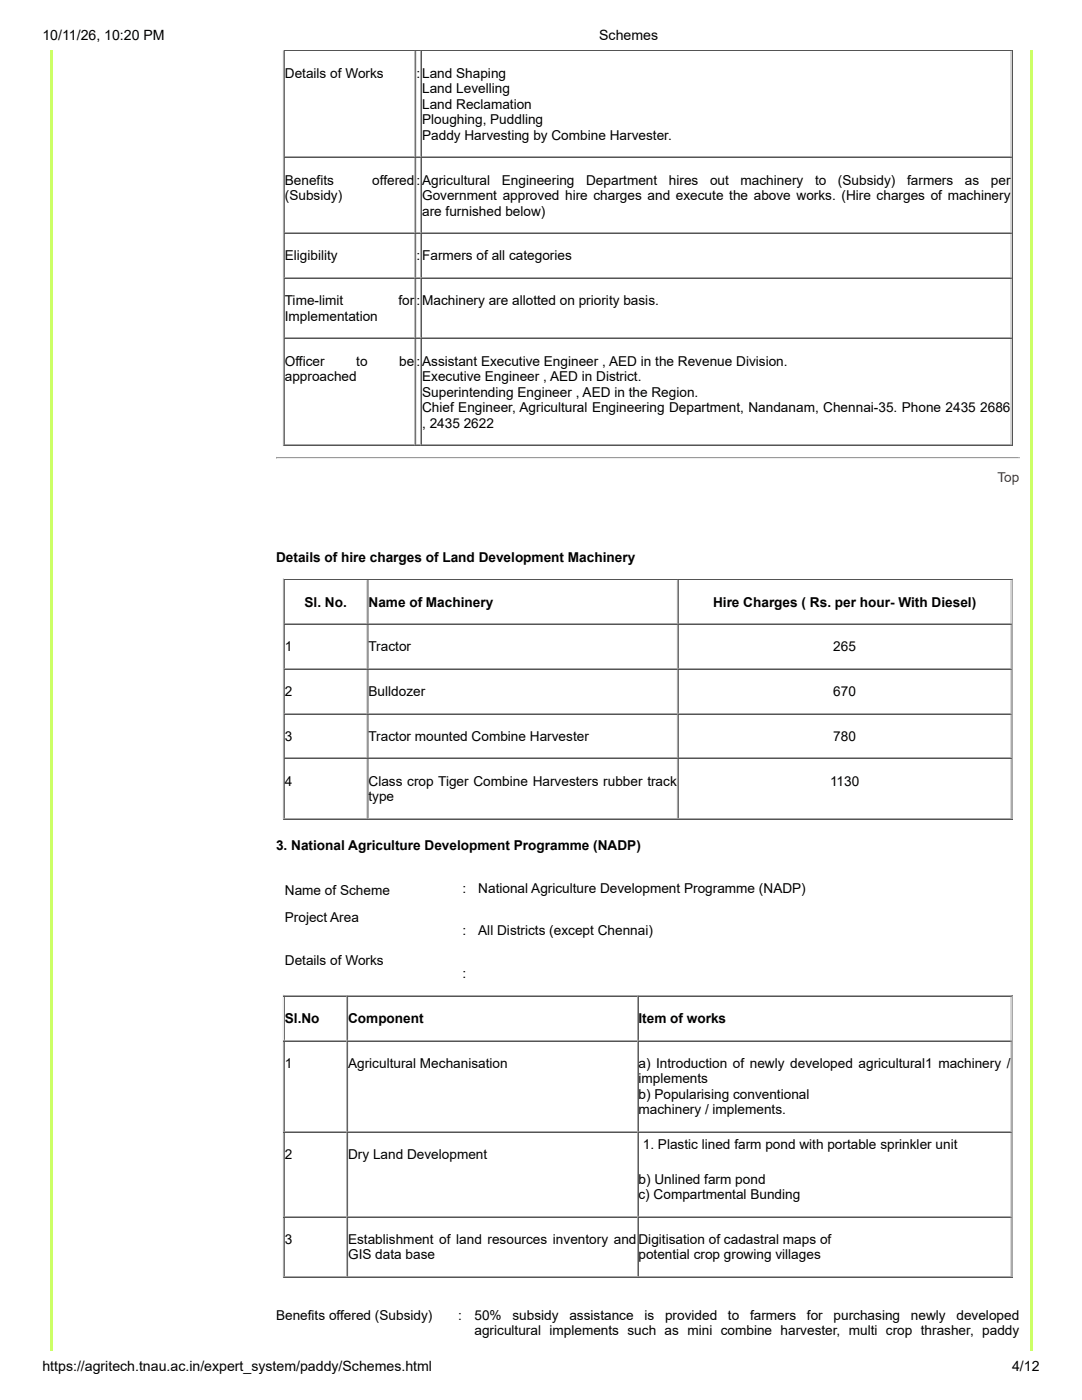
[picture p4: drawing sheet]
<svg xmlns="http://www.w3.org/2000/svg" width="216mm" height="279mm" viewBox="0 0 216 279" stroke-linecap="round" stroke-linejoin="round" font-family="sans-serif">
<defs><g id="words">
<g font-size="2.8">
<text x="8.5" y="7.9">10/11/26, 10:20 PM</text>
<text x="119.6" y="7.9">Schemes</text>
<text x="8.5" y="273.6">https://agritech.tnau.ac.in/expert_system/paddy/Schemes.html</text>
<text x="201.9" y="273.6">4/12</text>
</g>
<g font-size="2.7">
<text x="56.8" y="15.5">Details of Works</text>
<text x="83.1" y="15.5">:</text>
<text x="84.2" y="15.5">Land Shaping</text>
<text x="84.2" y="18.6">Land Levelling</text>
<text x="84.2" y="21.7">Land Reclamation</text>
<text x="84.2" y="24.8">Ploughing, Puddling</text>
<text x="84.2" y="27.9">Paddy Harvesting by Combine Harvester.</text>
<text x="56.8" y="36.8">Benefits</text>
<text x="56.8" y="39.9">(Subsidy)</text>
<text x="74.3" y="36.8">offered</text>
<text x="83.1" y="36.8">:</text>
<text x="84.2" y="36.8">Agricultural</text>
<text x="84.2" y="39.9">Government approved hire charges and execute the above works. (Hire charges of machinery</text>
<text x="100.1" y="36.8">Engineering</text>
<text x="117" y="36.8">Department</text>
<text x="133.5" y="36.8">hires</text>
<text x="141.7" y="36.8">out</text>
<text x="147.8" y="36.8">machinery</text>
<text x="162.6" y="36.8">to</text>
<text x="167.2" y="36.8">(Subsidy)</text>
<text x="181" y="36.8">farmers</text>
<text x="192.5" y="36.8">as</text>
<text x="197.7" y="36.8">per</text>
<text x="84.2" y="43.1">are furnished below)</text>
<text x="56.8" y="52">Eligibility</text>
<text x="83.1" y="52">:</text>
<text x="84.2" y="52">Farmers of all categories</text>
<text x="56.8" y="60.9">Time-limit</text>
<text x="56.8" y="64">Implementation</text>
<text x="79.5" y="60.9">for</text>
<text x="83.1" y="60.9">:</text>
<text x="84.2" y="60.9">Machinery are allotted on priority basis.</text>
<text x="56.8" y="72.9">Officer</text>
<text x="56.8" y="76.1">approached</text>
<text x="71.1" y="72.9">to</text>
<text x="79.7" y="72.9">be</text>
<text x="83.1" y="72.9">:</text>
<text x="84.2" y="72.9">Assistant Executive Engineer , AED in the Revenue Division.</text>
<text x="84.2" y="76.1">Executive Engineer , AED in District.</text>
<text x="84.2" y="79.2">Superintending Engineer , AED in the Region.</text>
<text x="84.2" y="82.3">Chief Engineer, Agricultural Engineering Department, Nandanam, Chennai-35. Phone 2435 2686</text>
<text x="84.2" y="85.4">, 2435 2622</text>
<text x="55.1" y="112.2">Details of hire charges of Land Development Machinery</text>
<text x="60.8" y="121.1">Sl. No.</text>
<text x="73.5" y="121.1">Name of Machinery</text>
<text x="142.3" y="121.1">Hire Charges ( Rs. per hour- With Diesel)</text>
<text x="56.8" y="130">1</text>
<text x="73.5" y="130">Tractor</text>
<text x="166.3" y="130">265</text>
<text x="56.8" y="138.9">2</text>
<text x="73.5" y="138.9">Bulldozer</text>
<text x="166.3" y="138.9">670</text>
<text x="56.8" y="147.9">3</text>
<text x="73.5" y="147.9">Tractor mounted Combine Harvester</text>
<text x="166.3" y="147.9">780</text>
<text x="56.8" y="156.8">4</text>
<text x="73.5" y="156.8">Class crop Tiger Combine Harvesters rubber track</text>
<text x="73.5" y="159.9">type</text>
<text x="165.6" y="156.8">1130</text>
<text x="55.1" y="169.6">3. National Agriculture Development Programme (NADP)</text>
<text x="56.8" y="178.5">Name of Scheme</text>
<text x="92.3" y="178.2">:</text>
<text x="95.4" y="178.2">National Agriculture Development Programme (NADP)</text>
<text x="56.8" y="184">Project Area</text>
<text x="92.3" y="186.7">:</text>
<text x="95.4" y="186.7">All Districts (except Chennai)</text>
<text x="56.8" y="192.5">Details of Works</text>
<text x="92.3" y="195.2">:</text>
<text x="56.8" y="204.2">Sl.No</text>
<text x="69.5" y="204.2">Component</text>
<text x="127.4" y="204.2">Item of works</text>
<text x="56.8" y="213.1">1</text>
<text x="69.5" y="213.1">Agricultural Mechanisation</text>
<text x="127.4" y="213.1">a) Introduction of newly developed agricultural1 machinery /</text>
<text x="127.4" y="216.2">implements</text>
<text x="127.4" y="219.3">b) Popularising conventional</text>
<text x="127.4" y="222.4">machinery / implements.</text>
<text x="56.8" y="231.3">2</text>
<text x="69.5" y="231.3">Dry Land Development</text>
<text x="128.3" y="229.4">1. Plastic lined farm pond with portable sprinkler unit</text>
<text x="127.4" y="236.2">b) Unlined farm pond</text>
<text x="127.4" y="239.3">c) Compartmental Bunding</text>
<text x="56.8" y="248.2">3</text>
<text x="69.5" y="248.2">Establishment of land resources inventory and</text>
<text x="69.5" y="251.3">GIS data base</text>
<text x="127.4" y="248.2">Digitisation of cadastral maps of</text>
<text x="127.4" y="251.3">potential crop growing villages</text>
<text x="55.1" y="263.4">Benefits offered (Subsidy)</text>
<text x="91.4" y="263.4">:</text>
<text x="94.7" y="263.4">50%</text>
<text x="102.3" y="263.4">subsidy</text>
<text x="113.6" y="263.4">assistance</text>
<text x="128.6" y="263.4">is</text>
<text x="132.7" y="263.4">provided</text>
<text x="145.3" y="263.4">to</text>
<text x="149.7" y="263.4">farmers</text>
<text x="161" y="263.4">for</text>
<text x="166.3" y="263.4">purchasing</text>
<text x="181.8" y="263.4">newly</text>
<text x="190.9" y="263.4">developed</text>
<text x="94.7" y="266.5">agricultural implements such as mini combine harvester, multi crop thrasher, paddy</text>
</g>
<text font-size="2.7" fill="#c00" x="199" y="96.2">Top</text>
</g></defs>
<g fill="#cf6">
<path d="M205.5 10.1h.5v259.4h-.5z"/>
<path d="M10.1 10.1h.5v259.4h-.5z"/>
</g>
<g fill="#fff">
<path d="M11 10.1h37.3v259.4h-37.3z"/>
<path d="M48.7 10.1h156.4v259.4h-156.4z"/>
</g>
<path d="M56.6 10.2h26.2M56.7 10.1v21.3M201.9 10.1v79M56.4 89h145.6" fill="none" stroke="#545454" stroke-width=".2"/>
<path d="M56.5 10.1v79M82.8 10.1v21.3M56.6 31.3h26.2" fill="none" stroke="#a8a8a8" stroke-width=".2"/>
<path d="M82.8 10.1h1.2v.1h-1.2z" fill="#545454"/>
<path d="M82.8 31.2h1.2v.2h-1.2z" fill="#a8a8a8"/>
<path d="M83.9 10.1v21.3M201.7 10.1v21.3M82.8 31.4v15.1M84 31.3h117.8M56.6 46.5h26.2" fill="none" stroke="#a8a8a8" stroke-width=".2"/>
<path d="M82.9 10.1v21.3M84 10.2h117.8M84.1 10.1v21.3M56.6 31.5h26.2M56.7 31.4v15.1" fill="none" stroke="#545454" stroke-width=".2"/>
<path d="M82.8 31.4h1.2v.2h-1.2z" fill="#545454"/>
<path d="M82.8 46.4h1.2v.1h-1.2z" fill="#a8a8a8"/>
<path d="M83.9 31.4v15.1M201.7 31.4v15.1M56.6 55.4h26.2M82.8 46.5v9M84 46.5h117.8" fill="none" stroke="#a8a8a8" stroke-width=".2"/>
<path d="M82.9 31.4v15.1M84 31.5h117.8M84.1 31.4v15.1M56.6 46.6h26.2M56.7 46.5v9" fill="none" stroke="#545454" stroke-width=".2"/>
<path d="M82.8 46.5h1.2v.2h-1.2z" fill="#545454"/>
<path d="M82.8 55.3h1.2v.2h-1.2z" fill="#a8a8a8"/>
<path d="M82.8 55.5v12M83.9 46.5v9M84 55.4h117.8M201.7 46.5v9M56.6 67.4h26.2" fill="none" stroke="#a8a8a8" stroke-width=".2"/>
<path d="M56.6 55.6h26.2M56.7 55.5v12M82.9 46.5v9M84 46.6h117.8M84.1 46.5v9" fill="none" stroke="#545454" stroke-width=".2"/>
<path d="M82.8 55.5h1.2v.2h-1.2z" fill="#545454"/>
<path d="M82.8 67.3h1.2v.2h-1.2z" fill="#a8a8a8"/>
<path d="M83.9 55.5v12M201.7 55.5v12M82.8 67.5v21.4M84 67.4h117.8M56.6 88.8h26.2" fill="none" stroke="#a8a8a8" stroke-width=".2"/>
<path d="M82.9 55.5v12M84 55.6h117.8M84.1 55.5v12M56.6 67.6h26.2M56.7 67.5v21.4" fill="none" stroke="#545454" stroke-width=".2"/>
<path d="M82.8 67.5h1.2v.2h-1.2z" fill="#545454"/>
<path d="M82.8 88.7h1.2v.2h-1.2z" fill="#a8a8a8"/>
<path d="M83.9 67.5v21.4M201.7 67.5v21.4M84 88.8h117.8" fill="none" stroke="#a8a8a8" stroke-width=".2"/>
<path d="M82.9 67.5v21.4M84 67.6h117.8M84.1 67.5v21.4" fill="none" stroke="#545454" stroke-width=".2"/>
<path d="M55.1 91.3h148.3" fill="none" stroke="#9a9a9a" stroke-width=".2"/>
<path d="M55.1 91.5h148.3" fill="none" stroke="#eee" stroke-width=".2"/>
<path d="M203.4 91.2v.4h-.2z" fill="#eee"/>
<path d="M55.1 91.2h.2l-.2 .4z" fill="#9a9a9a"/>
<path d="M56.4 115.6h145.6M56.5 115.5v48.1" fill="none" stroke="#a8a8a8" stroke-width=".2"/>
<path d="M201.9 115.5v48.1M56.4 163.5h145.6" fill="none" stroke="#545454" stroke-width=".2"/>
<g fill="#fff">
<path d="M56.6 115.7h16.7v8.9h-16.7z"/>
<path d="M73.3 115.7h62v8.9h-62z"/>
<path d="M135.3 115.7h66.5v8.9h-66.5z"/>
</g>
<path d="M56.6 115.7h145.2M56.7 115.7v47.7M73.4 115.7v47.7M135.4 115.7v47.7M56.6 124.7h145.2M56.6 133.6h145.2M56.6 142.5h145.2M56.6 151.5h145.2M201.9 198.5v56.5M56.4 254.9h145.6" fill="none" stroke="#545454" stroke-width=".2"/>
<path d="M73.2 115.7v47.7M135.2 115.7v47.7M201.7 115.7v47.7M56.6 124.5h145.2M56.6 133.4h145.2M56.6 142.3h145.2M56.6 151.3h145.2M56.6 163.3h145.2M56.4 198.6h145.6M56.5 198.5v56.5" fill="none" stroke="#a8a8a8" stroke-width=".2"/>
<g fill="#fff">
<path d="M56.6 198.7h12.7v9h-12.7z"/>
<path d="M69.3 198.7h58v9h-58z"/>
<path d="M127.3 198.7h74.5v9h-74.5z"/>
</g>
<path d="M56.6 198.8h145.2M56.7 198.7v56.1M69.4 198.7v56.1M127.4 198.7v56.1M56.6 207.8h145.2M56.6 226h145.2M56.6 242.9h145.2" fill="none" stroke="#545454" stroke-width=".2"/>
<path d="M69.2 198.7v56.1M127.2 198.7v56.1M201.7 198.7v56.1M56.6 207.6h145.2M56.6 225.8h145.2M56.6 242.7h145.2M56.6 254.7h145.2" fill="none" stroke="#a8a8a8" stroke-width=".2"/>
<use href="#words"/>
</svg>
